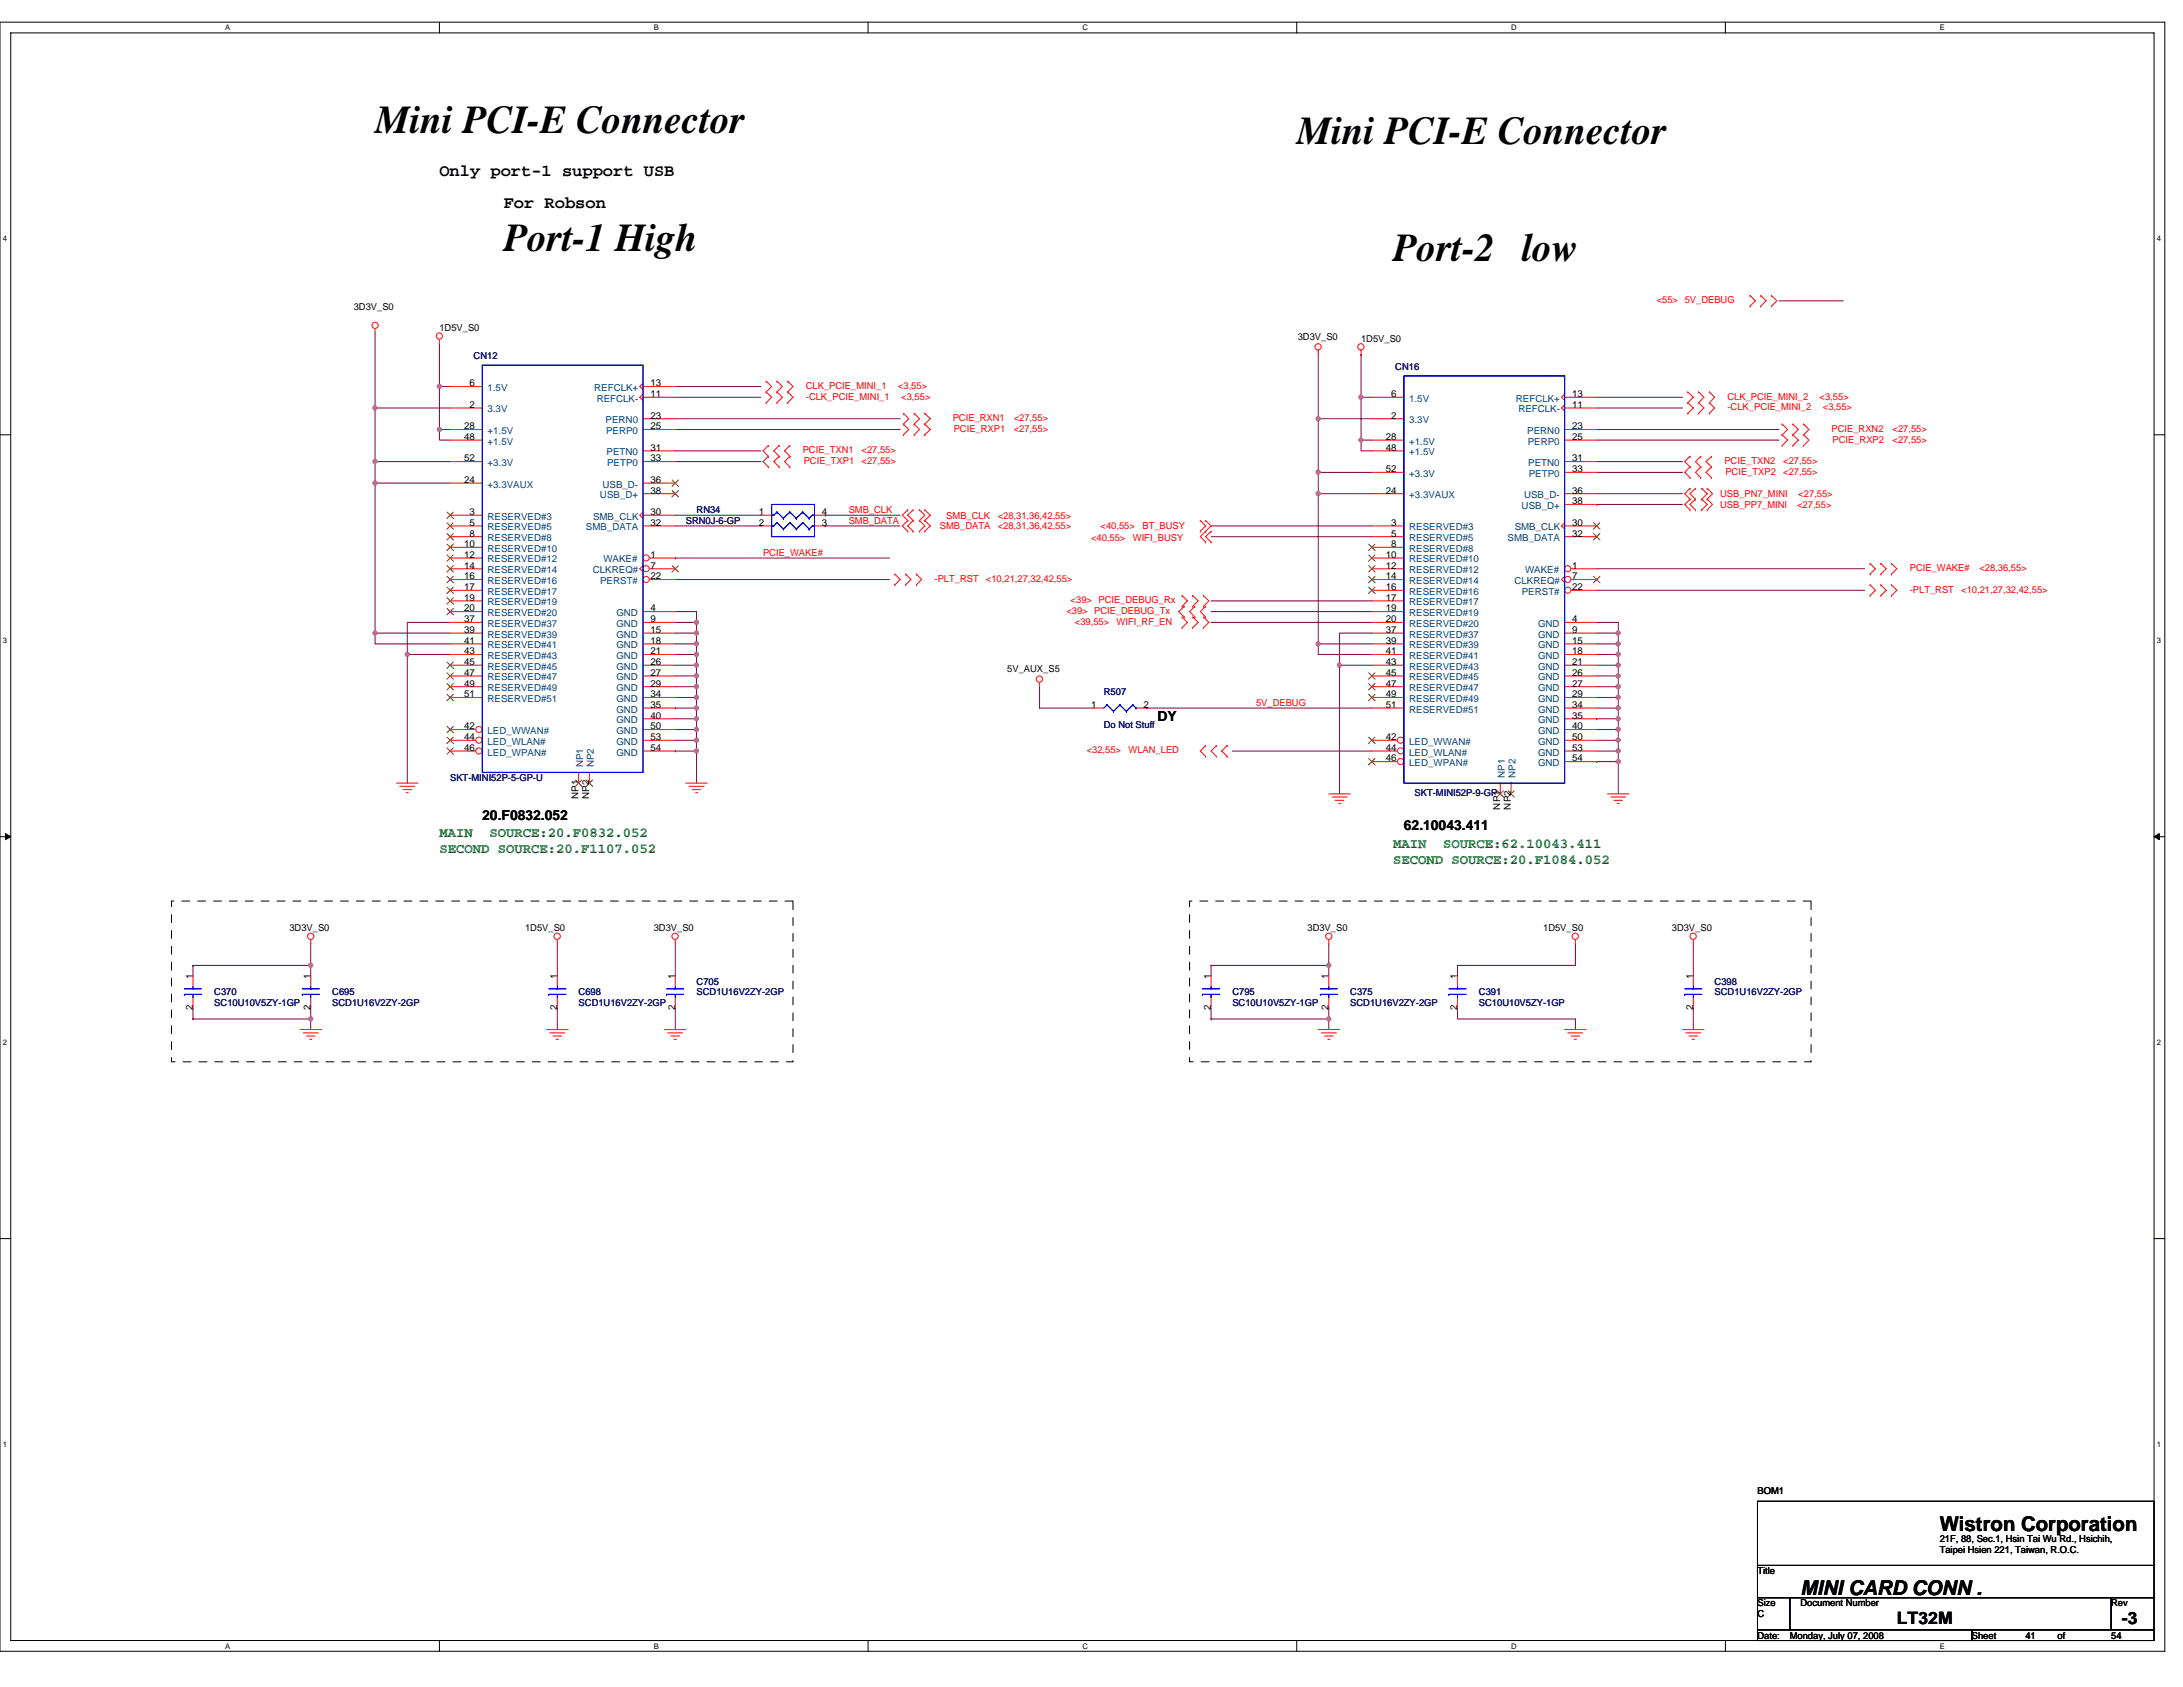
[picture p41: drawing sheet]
<svg xmlns="http://www.w3.org/2000/svg" width="279mm" height="216mm" viewBox="0 0 279 216" stroke-linecap="round" stroke-linejoin="round" font-family="sans-serif">
<defs><g id="words">
<g font-size="5.1">
<text x="48" y="17">Mini PCI-E Connector</text>
<text x="166" y="18.4">Mini PCI-E Connector</text>
<text x="64.5" y="32.1">Port-1 High</text>
<text x="178.3" y="33.4">Port-2 low</text>
</g>
<g font-size="2.6">
<text x="248.3" y="195.9">Wistron Corporation</text>
<text x="230.4" y="204.1">MINI CARD CONN .</text>
</g>
<g font-size="2.2">
<text x="56.2" y="22.5">Only port-1 support USB</text>
<text x="64.5" y="26.6">For Robson</text>
<text x="242.8" y="207.9">LT32M</text>
<text x="271.6" y="207.9">-3</text>
</g>
<g font-size="1.8">
<text x="148.1" y="92.3">DY</text>
<text x="61.7" y="104.9">20.F0832.052</text>
<text x="179.7" y="106.3">62.10043.411</text>
</g>
<g font-size="1.8" fill="#008000">
<text x="56.2" y="107.2">MAIN</text>
<text x="62.6" y="107.2">SOURCE:20.F0832.052</text>
<text x="56.2" y="109.2">SECOND SOURCE:20.F1107.052</text>
<text x="178.3" y="108.5">MAIN</text>
<text x="178.3" y="110.5">SECOND SOURCE:20.F1084.052</text>
<text x="184.7" y="108.5">SOURCE:62.10043.411</text>
</g>
<g font-size="1.2">
<text x="45.3" y="39.6">3D3V_S0</text>
<text x="56.2" y="42.4">1D5V_S0</text>
<text x="166.1" y="43.5">3D3V_S0</text>
<text x="174.2" y="43.7">1D5V_S0</text>
<text x="60.1" y="52.2">2</text>
<text x="60.1" y="49.4">6</text>
<text x="83.2" y="50.8">11</text>
<text x="83.2" y="49.4">13</text>
<text x="83.2" y="53.6">23</text>
<text x="178.1" y="53.6">2</text>
<text x="178.1" y="50.8">6</text>
<text x="201.2" y="52.2">11</text>
<text x="201.2" y="50.8">13</text>
<text x="59.4" y="54.9">28</text>
<text x="59.4" y="56.3">48</text>
<text x="59.4" y="59.1">52</text>
<text x="83.2" y="54.9">25</text>
<text x="83.2" y="57.7">31</text>
<text x="83.2" y="59.1">33</text>
<text x="177.4" y="56.3">28</text>
<text x="177.4" y="57.7">48</text>
<text x="201.2" y="56.3">25</text>
<text x="201.2" y="59.1">31</text>
<text x="201.2" y="54.9">23</text>
<text x="59.4" y="61.8">24</text>
<text x="60.1" y="65.9">3</text>
<text x="83.2" y="65.9">30</text>
<text x="83.2" y="61.8">36</text>
<text x="83.2" y="63.2">38</text>
<text x="97.1" y="65.9">1</text>
<text x="105.2" y="65.9">4</text>
<text x="177.4" y="63.2">24</text>
<text x="177.4" y="60.4">52</text>
<text x="201.2" y="63.2">36</text>
<text x="201.2" y="64.5">38</text>
<text x="201.2" y="60.4">33</text>
<text x="59.4" y="70">10</text>
<text x="59.4" y="71.4">12</text>
<text x="60.1" y="67.3">5</text>
<text x="60.1" y="68.7">8</text>
<text x="83.2" y="67.3">32</text>
<text x="83.2" y="71.4">1</text>
<text x="97.1" y="67.3">2</text>
<text x="105.2" y="67.3">3</text>
<text x="177.4" y="71.4">10</text>
<text x="178.1" y="67.3">3</text>
<text x="178.1" y="68.7">5</text>
<text x="178.1" y="70">8</text>
<text x="201.2" y="67.3">30</text>
<text x="201.2" y="68.7">32</text>
<text x="59.4" y="72.8">14</text>
<text x="59.4" y="74.1">16</text>
<text x="59.4" y="75.5">17</text>
<text x="59.4" y="76.9">19</text>
<text x="83.2" y="72.8">7</text>
<text x="83.2" y="74.1">22</text>
<text x="177.4" y="72.8">12</text>
<text x="177.4" y="74.1">14</text>
<text x="177.4" y="75.5">16</text>
<text x="177.4" y="76.9">17</text>
<text x="201.2" y="74.1">7</text>
<text x="201.2" y="75.5">22</text>
<text x="201.2" y="72.8">1</text>
<text x="59.4" y="78.3">20</text>
<text x="59.4" y="79.6">37</text>
<text x="59.4" y="81">39</text>
<text x="59.4" y="82.4">41</text>
<text x="59.4" y="83.7">43</text>
<text x="83.2" y="78.3">4</text>
<text x="83.2" y="79.6">9</text>
<text x="83.2" y="81">15</text>
<text x="83.2" y="82.4">18</text>
<text x="83.2" y="83.7">21</text>
<text x="177.4" y="78.3">19</text>
<text x="177.4" y="79.6">20</text>
<text x="177.4" y="81">37</text>
<text x="177.4" y="82.4">39</text>
<text x="177.4" y="83.7">41</text>
<text x="201.2" y="79.6">4</text>
<text x="201.2" y="81">9</text>
<text x="201.2" y="82.4">15</text>
<text x="201.2" y="83.7">18</text>
<text x="59.4" y="85.1">45</text>
<text x="59.4" y="86.5">47</text>
<text x="59.4" y="87.9">49</text>
<text x="59.4" y="89.2">51</text>
<text x="83.2" y="85.1">26</text>
<text x="83.2" y="86.5">27</text>
<text x="83.2" y="87.9">29</text>
<text x="83.2" y="89.2">34</text>
<text x="128.9" y="86">5V_AUX_S5</text>
<text x="177.4" y="85.1">43</text>
<text x="177.4" y="86.5">45</text>
<text x="177.4" y="87.9">47</text>
<text x="177.4" y="89.2">49</text>
<text x="201.2" y="85.1">21</text>
<text x="201.2" y="86.5">26</text>
<text x="201.2" y="87.9">27</text>
<text x="201.2" y="89.2">29</text>
<text x="59.4" y="93.3">42</text>
<text x="59.4" y="94.7">44</text>
<text x="83.2" y="90.6">35</text>
<text x="83.2" y="92">40</text>
<text x="83.2" y="93.3">50</text>
<text x="83.2" y="94.7">53</text>
<text x="139.7" y="90.6">1</text>
<text x="146.3" y="90.6">2</text>
<text x="177.4" y="90.6">51</text>
<text x="177.4" y="94.7">42</text>
<text x="201.2" y="90.6">34</text>
<text x="201.2" y="92">35</text>
<text x="201.2" y="93.3">40</text>
<text x="201.2" y="94.7">50</text>
<text x="59.4" y="96.1">46</text>
<text x="83.2" y="96.1">54</text>
<text x="177.4" y="96.1">44</text>
<text x="177.4" y="97.5">46</text>
<text x="201.2" y="96.1">53</text>
<text x="201.2" y="97.5">54</text>
<text x="74" y="102.2" transform="rotate(-90 74 102.2)">NP1</text>
<text x="75.4" y="102.2" transform="rotate(-90 75.4 102.2)">NP2</text>
<text x="192" y="103.6" transform="rotate(-90 192 103.6)">NP1</text>
<text x="193.4" y="103.6" transform="rotate(-90 193.4 103.6)">NP2</text>
<text x="37" y="119.2">3D3V_S0</text>
<text x="67.2" y="119.2">1D5V_S0</text>
<text x="83.7" y="119.2">3D3V_S0</text>
<text x="167.3" y="119.2">3D3V_S0</text>
<text x="197.5" y="119.2">1D5V_S0</text>
<text x="214" y="119.2">3D3V_S0</text>
<text x="24.7" y="125.3" transform="rotate(-90 24.7 125.3)">1</text>
<text x="39.8" y="125.3" transform="rotate(-90 39.8 125.3)">1</text>
<text x="71.3" y="125.3" transform="rotate(-90 71.3 125.3)">1</text>
<text x="86.4" y="125.3" transform="rotate(-90 86.4 125.3)">1</text>
<text x="155" y="125.3" transform="rotate(-90 155 125.3)">1</text>
<text x="170.1" y="125.3" transform="rotate(-90 170.1 125.3)">1</text>
<text x="186.5" y="125.3" transform="rotate(-90 186.5 125.3)">1</text>
<text x="216.7" y="125.3" transform="rotate(-90 216.7 125.3)">1</text>
<text x="24.7" y="129.3" transform="rotate(-90 24.7 129.3)">2</text>
<text x="39.8" y="129.3" transform="rotate(-90 39.8 129.3)">2</text>
<text x="71.3" y="129.3" transform="rotate(-90 71.3 129.3)">2</text>
<text x="86.4" y="129.3" transform="rotate(-90 86.4 129.3)">2</text>
<text x="155" y="129.3" transform="rotate(-90 155 129.3)">2</text>
<text x="170.1" y="129.3" transform="rotate(-90 170.1 129.3)">2</text>
<text x="186.5" y="129.3" transform="rotate(-90 186.5 129.3)">2</text>
<text x="216.7" y="129.3" transform="rotate(-90 216.7 129.3)">2</text>
<text x="224.9" y="191.2">BOM1</text>
<text x="248.3" y="197.4">21F, 88, Sec.1, Hsin Tai Wu Rd., Hsichih,</text>
<text x="224.9" y="201.5">Title</text>
<text x="248.3" y="198.8">Taipei Hsien 221, Taiwan, R.O.C.</text>
<text x="224.9" y="205.6">Size</text>
<text x="224.9" y="209.7">Date:</text>
<text x="224.9" y="207">C</text>
<text x="229.1" y="209.7">Monday, July 07, 2008</text>
<text x="230.4" y="205.6">Document Number</text>
<text x="252.4" y="209.7">Sheet</text>
<text x="259.2" y="209.7">41</text>
<text x="263.4" y="209.7">of</text>
<text x="270.2" y="205.6">Rev</text>
<text x="270.2" y="209.7">54</text>
</g>
<g font-size="1.2" fill="#f00">
<text x="212" y="38.8">&lt;55&gt; 5V_DEBUG</text>
<text x="103.1" y="49.8">CLK_PCIE_MINI_1</text>
<text x="103.1" y="51.1">-CLK_PCIE_MINI_1</text>
<text x="114.9" y="49.8">&lt;3,55&gt;</text>
<text x="115.4" y="51.1">&lt;3,55&gt;</text>
<text x="121.9" y="53.9">PCIE_RXN1</text>
<text x="129.8" y="53.9">&lt;27,55&gt;</text>
<text x="221.1" y="51.1">CLK_PCIE_MINI_2</text>
<text x="221.1" y="52.5">-CLK_PCIE_MINI_2</text>
<text x="232.9" y="51.1">&lt;3,55&gt;</text>
<text x="233.3" y="52.5">&lt;3,55&gt;</text>
<text x="102.7" y="58">PCIE_TXN1</text>
<text x="102.9" y="59.4">PCIE_TXP1</text>
<text x="110.3" y="58">&lt;27,55&gt;</text>
<text x="110.3" y="59.4">&lt;27,55&gt;</text>
<text x="122.1" y="55.3">PCIE_RXP1</text>
<text x="129.8" y="55.3">&lt;27,55&gt;</text>
<text x="220.7" y="59.4">PCIE_TXN2</text>
<text x="228.2" y="59.4">&lt;27,55&gt;</text>
<text x="234.4" y="55.3">PCIE_RXN2</text>
<text x="234.5" y="56.6">PCIE_RXP2</text>
<text x="242.2" y="55.3">&lt;27,55&gt;</text>
<text x="242.2" y="56.6">&lt;27,55&gt;</text>
<text x="108.6" y="65.7">SMB_CLK</text>
<text x="220.2" y="63.6">USB_PN7_MINI</text>
<text x="220.2" y="65">USB_PP7_MINI</text>
<text x="220.8" y="60.7">PCIE_TXP2</text>
<text x="228.2" y="60.7">&lt;27,55&gt;</text>
<text x="230" y="65">&lt;27,55&gt;</text>
<text x="230.2" y="63.6">&lt;27,55&gt;</text>
<text x="97.7" y="71.1">PCIE_WAKE#</text>
<text x="108.6" y="67">SMB_DATA</text>
<text x="120.3" y="67.7">SMB_DATA</text>
<text x="121.1" y="66.4">SMB_CLK</text>
<text x="127.7" y="66.4">&lt;28,31,36,42,55&gt;</text>
<text x="127.7" y="67.7">&lt;28,31,36,42,55&gt;</text>
<text x="139.6" y="69.3">&lt;40,55&gt;</text>
<text x="140.9" y="67.7">&lt;40,55&gt;</text>
<text x="145" y="69.3">WIFI_BUSY</text>
<text x="146.2" y="67.7">BT_BUSY</text>
<text x="119.6" y="74.5">-PLT_RST</text>
<text x="126.2" y="74.5">&lt;10,21,27,32,42,55&gt;</text>
<text x="137" y="77.2">&lt;39&gt; PCIE_DEBUG_Rx</text>
<text x="244.4" y="75.8">-PLT_RST</text>
<text x="244.4" y="73.1">PCIE_WAKE#</text>
<text x="251" y="75.8">&lt;10,21,27,32,42,55&gt;</text>
<text x="253.3" y="73.1">&lt;28,36,55&gt;</text>
<text x="136.5" y="78.6">&lt;39&gt; PCIE_DEBUG_Tx</text>
<text x="137.6" y="79.9">&lt;39,55&gt;</text>
<text x="142.9" y="79.9">WIFI_RF_EN</text>
<text x="160.8" y="90.3">5V_DEBUG</text>
<text x="139.1" y="96.4">&lt;32,55&gt;</text>
<text x="144.4" y="96.4">WLAN_LED</text>
</g>
<g font-size="1.2" fill="#000080">
<text x="60.6" y="45.9">CN12</text>
<text x="178.6" y="47.3">CN16</text>
<text x="89.2" y="65.7">RN34</text>
<text x="87.8" y="67.1">SRN0J-6-GP</text>
<text x="141.3" y="89">R507</text>
<text x="141.3" y="93.1">Do Not Stuff</text>
<text x="57.6" y="100">SKT-MINI52P-5-GP-U</text>
<text x="181.1" y="101.9">SKT-MINI52P-9-GP</text>
<text x="27.4" y="127.4">C370</text>
<text x="27.4" y="128.8">SC10U10V5ZY-1GP</text>
<text x="42.5" y="127.4">C695</text>
<text x="42.5" y="128.8">SCD1U16V2ZY-2GP</text>
<text x="74.1" y="127.4">C698</text>
<text x="74.1" y="128.8">SCD1U16V2ZY-2GP</text>
<text x="89.2" y="126">C705</text>
<text x="89.2" y="127.4">SCD1U16V2ZY-2GP</text>
<text x="157.7" y="127.4">C795</text>
<text x="157.7" y="128.8">SC10U10V5ZY-1GP</text>
<text x="172.8" y="127.4">C375</text>
<text x="172.8" y="128.8">SCD1U16V2ZY-2GP</text>
<text x="189.3" y="127.4">C391</text>
<text x="189.3" y="128.8">SC10U10V5ZY-1GP</text>
<text x="219.5" y="126">C398</text>
<text x="219.5" y="127.4">SCD1U16V2ZY-2GP</text>
</g>
<g font-size="1.2" fill="#004080">
<text x="62.4" y="52.8">3.3V</text>
<text x="62.4" y="50">1.5V</text>
<text x="76.1" y="50">REFCLK+</text>
<text x="76.4" y="51.4">REFCLK-</text>
<text x="180.4" y="51.4">1.5V</text>
<text x="194" y="51.4">REFCLK+</text>
<text x="194.3" y="52.8">REFCLK-</text>
<text x="62.4" y="55.5">+1.5V</text>
<text x="62.4" y="56.9">+1.5V</text>
<text x="62.4" y="59.6">+3.3V</text>
<text x="77.5" y="54.2">PERN0</text>
<text x="77.6" y="55.5">PERP0</text>
<text x="77.6" y="58.3">PETN0</text>
<text x="77.7" y="59.6">PETP0</text>
<text x="180.4" y="54.2">3.3V</text>
<text x="180.4" y="56.9">+1.5V</text>
<text x="180.4" y="58.3">+1.5V</text>
<text x="195.5" y="55.5">PERN0</text>
<text x="195.5" y="56.9">PERP0</text>
<text x="195.6" y="59.6">PETN0</text>
<text x="62.4" y="62.4">+3.3VAUX</text>
<text x="76.8" y="63.8">USB_D+</text>
<text x="77.1" y="62.4">USB_D-</text>
<text x="180.4" y="63.8">+3.3VAUX</text>
<text x="180.4" y="61">+3.3V</text>
<text x="194.8" y="65.1">USB_D+</text>
<text x="195.1" y="63.8">USB_D-</text>
<text x="195.7" y="61">PETP0</text>
<text x="62.4" y="66.5">RESERVED#3</text>
<text x="62.4" y="67.9">RESERVED#5</text>
<text x="62.4" y="69.3">RESERVED#8</text>
<text x="62.4" y="70.6">RESERVED#10</text>
<text x="62.4" y="72">RESERVED#12</text>
<text x="75" y="67.9">SMB_DATA</text>
<text x="75.9" y="66.5">SMB_CLK</text>
<text x="77.2" y="72">WAKE#</text>
<text x="180.4" y="67.9">RESERVED#3</text>
<text x="180.4" y="69.3">RESERVED#5</text>
<text x="180.4" y="70.6">RESERVED#8</text>
<text x="180.4" y="72">RESERVED#10</text>
<text x="193" y="69.3">SMB_DATA</text>
<text x="193.9" y="67.9">SMB_CLK</text>
<text x="62.4" y="73.4">RESERVED#14</text>
<text x="62.4" y="74.7">RESERVED#16</text>
<text x="62.4" y="76.1">RESERVED#17</text>
<text x="62.4" y="77.5">RESERVED#19</text>
<text x="75.9" y="73.4">CLKREQ#</text>
<text x="76.8" y="74.7">PERST#</text>
<text x="180.4" y="73.4">RESERVED#12</text>
<text x="180.4" y="74.7">RESERVED#14</text>
<text x="180.4" y="76.1">RESERVED#16</text>
<text x="180.4" y="77.5">RESERVED#17</text>
<text x="193.8" y="74.7">CLKREQ#</text>
<text x="194.8" y="76.1">PERST#</text>
<text x="195.2" y="73.4">WAKE#</text>
<text x="62.4" y="78.8">RESERVED#20</text>
<text x="62.4" y="80.2">RESERVED#37</text>
<text x="62.4" y="81.6">RESERVED#39</text>
<text x="62.4" y="83">RESERVED#41</text>
<text x="78.9" y="78.8">GND</text>
<text x="78.9" y="80.2">GND</text>
<text x="78.9" y="81.6">GND</text>
<text x="78.9" y="83">GND</text>
<text x="180.4" y="78.8">RESERVED#19</text>
<text x="180.4" y="80.2">RESERVED#20</text>
<text x="180.4" y="81.6">RESERVED#37</text>
<text x="180.4" y="83">RESERVED#39</text>
<text x="196.8" y="80.2">GND</text>
<text x="196.8" y="81.6">GND</text>
<text x="196.8" y="83">GND</text>
<text x="62.4" y="84.3">RESERVED#43</text>
<text x="62.4" y="85.7">RESERVED#45</text>
<text x="62.4" y="87.1">RESERVED#47</text>
<text x="62.4" y="88.5">RESERVED#49</text>
<text x="62.4" y="89.8">RESERVED#51</text>
<text x="78.9" y="84.3">GND</text>
<text x="78.9" y="85.7">GND</text>
<text x="78.9" y="87.1">GND</text>
<text x="78.9" y="88.5">GND</text>
<text x="78.9" y="89.8">GND</text>
<text x="180.4" y="84.3">RESERVED#41</text>
<text x="180.4" y="85.7">RESERVED#43</text>
<text x="180.4" y="87.1">RESERVED#45</text>
<text x="180.4" y="88.5">RESERVED#47</text>
<text x="180.4" y="89.8">RESERVED#49</text>
<text x="196.8" y="84.3">GND</text>
<text x="196.8" y="85.7">GND</text>
<text x="196.8" y="87.1">GND</text>
<text x="196.8" y="88.5">GND</text>
<text x="196.8" y="89.8">GND</text>
<text x="62.4" y="93.9">LED_WWAN#</text>
<text x="62.4" y="95.3">LED_WLAN#</text>
<text x="78.9" y="91.2">GND</text>
<text x="78.9" y="92.6">GND</text>
<text x="78.9" y="93.9">GND</text>
<text x="78.9" y="95.3">GND</text>
<text x="180.4" y="91.2">RESERVED#51</text>
<text x="180.4" y="95.3">LED_WWAN#</text>
<text x="196.8" y="91.2">GND</text>
<text x="196.8" y="92.6">GND</text>
<text x="196.8" y="93.9">GND</text>
<text x="196.8" y="95.3">GND</text>
<text x="62.4" y="96.7">LED_WPAN#</text>
<text x="74.6" y="98.2" transform="rotate(-90 74.6 98.2)">NP1</text>
<text x="76" y="98.2" transform="rotate(-90 76 98.2)">NP2</text>
<text x="78.9" y="96.7">GND</text>
<text x="180.4" y="96.7">LED_WLAN#</text>
<text x="180.4" y="98">LED_WPAN#</text>
<text x="192.6" y="99.5" transform="rotate(-90 192.6 99.5)">NP1</text>
<text x="194" y="99.5" transform="rotate(-90 194 99.5)">NP2</text>
<text x="196.8" y="96.7">GND</text>
<text x="196.8" y="98">GND</text>
</g>
<g font-size="1">
<text x="28.8" y="3.9">A</text>
<text x="83.7" y="3.9">B</text>
<text x="138.5" y="3.9">C</text>
<text x="193.4" y="3.9">D</text>
<text x="248.3" y="3.9">E</text>
<text x=".4" y="30.8">4</text>
<text x="276.1" y="30.8">4</text>
<text x=".4" y="82.3">3</text>
<text x="276.1" y="82.3">3</text>
<text x=".4" y="133.7">2</text>
<text x="276.1" y="133.7">2</text>
<text x=".4" y="185.1">1</text>
<text x="276.1" y="185.1">1</text>
<text x="28.8" y="211">A</text>
<text x="83.7" y="211">B</text>
<text x="138.5" y="211">C</text>
<text x="193.4" y="211">D</text>
<text x="248.3" y="211">E</text>
</g>
</g></defs>
<path d="M0 2.8h277.1v208.5h-277.1zM1.4 4.2h274.3v205.8h-274.3z" fill="none" stroke="#000" stroke-width=".13"/>
<g fill="#fff">
<path d="M28.8 3h.7v1.1h-.7z"/>
<path d="M28.8 210.1h.7v1.1h-.7z"/>
</g>
<path d="M56.2 2.8v1.4M56.2 210v1.3" fill="none" stroke="#000" stroke-width=".13"/>
<g fill="#fff">
<path d="M83.7 3h.6v1.1h-.6z"/>
<path d="M83.7 210.1h.6v1.1h-.6z"/>
</g>
<path d="M111.1 2.8v1.4M111.1 210v1.3" fill="none" stroke="#000" stroke-width=".13"/>
<g fill="#fff">
<path d="M138.5 3h.7v1.1h-.7z"/>
<path d="M138.5 210.1h.7v1.1h-.7z"/>
</g>
<path d="M166 2.8v1.4M166 210v1.3" fill="none" stroke="#000" stroke-width=".13"/>
<g fill="#fff">
<path d="M193.4 3h.7v1.1h-.7z"/>
<path d="M193.4 210.1h.7v1.1h-.7z"/>
</g>
<path d="M220.8 2.8v1.4M220.8 210v1.3" fill="none" stroke="#000" stroke-width=".13"/>
<g fill="#fff">
<path d="M248.3 3h.6v1.1h-.6z"/>
<path d="M248.3 210.1h.6v1.1h-.6z"/>
<path d="M.4 29.9h.5v1.1h-.5z"/>
<path d="M276.1 29.9h.5v1.1h-.5z"/>
<path d="M.4 81.4h.5v1.1h-.5z"/>
<path d="M276.1 81.4h.5v1.1h-.5z"/>
</g>
<path d="M0 55.6h1.4M275.7 55.6h1.4" fill="none" stroke="#000" stroke-width=".13"/>
<g fill="#fff">
<path d="M.4 132.8h.5v1.1h-.5z"/>
<path d="M276.1 132.8h.5v1.1h-.5z"/>
</g>
<path d="M0 107.1h1.4M275.7 107.1h1.4" fill="none" stroke="#000" stroke-width=".13"/>
<path d="M.7 106.7l.7 .4-.7 .4zM275.7 107.1l.7-.4v.8z" fill="#000" stroke="#000" stroke-width=".13"/>
<g fill="#fff">
<path d="M.4 184.2h.5v1.1h-.5z"/>
<path d="M276.1 184.2h.5v1.1h-.5z"/>
</g>
<path d="M0 158.5h1.4M275.7 158.5h1.4M224.9 192.1h50.8v8.2h-50.8zM224.9 200.3h50.8v4.2h-50.8zM224.9 204.5h4.2v4.1h-4.2zM224.9 208.6h27.5v1.4h-27.5zM229.1 204.5h41.1v4.1h-41.1zM252.4 208.6h23.3v1.4h-23.3zM270.2 204.5h5.5v4.1h-5.5z" fill="none" stroke="#000" stroke-width=".13"/>
<g fill="none" stroke="#800040" stroke-width=".13">
<path d="M227.7 38.5h8.2M48 52.2h.1M48 52.2v6.9h9.6M48 42.6v9.6M48 59.1v21.9h9.6M48 52.2h9.6M56.2 49.5h1.4M56.2 44h.1M56.2 49.5v5.5h1.4M56.2 55v1.3h1.4M56.2 55h.1M56.2 44v5.5"/>
<path d="M86.4 49.5h11M86.4 50.8h11M86.4 57.7h11M86.4 59.1h11M86.4 53.6h28.8M86.4 55h28.8M168.7 53.6h6.9M168.7 45.4v8.2M168.7 53.6h.1M168.7 53.6v9.6M174.2 50.8h1.4M174.2 45.4h.1"/>
<path d="M174.2 50.8v5.5M174.2 56.3h1.4M174.2 56.3h.1M174.2 56.3v1.4h1.4M174.2 45.4v5.4M204.4 55h23.3M204.4 50.8h10.9M204.4 52.2h10.9M204.4 59.1h10.9M204.4 56.3h23.3M48 61.8h.1M48 61.8h9.6"/>
<path d="M57.6 79.7h-5.5v4.1M86.4 71.4h.1M86.4 78.3h2.8v1.4M86.4 74.2h27.5M86.4 79.7h2.8M86.4 65.9h11M86.4 67.3h11M86.4 71.4h27.5M89.2 79.7h.1M89.2 79.7v10.9M105.6 67.3h.1M105.6 65.9h.1"/>
<path d="M105.6 67.3h9.6M105.6 65.9h9.6M155 79.7h20.6M155 76.9h20.6M155 78.3h20.6M155 68.7h20.6M155 67.3h20.6M168.7 60.5h6.9M168.7 63.2h.1M168.7 60.5h.1M168.7 63.2v19.2M168.7 63.2h6.9"/>
<path d="M204.4 72.8h34.3M204.4 79.7h2.7v1.3M204.4 75.5h34.3M204.4 60.5h10.9M204.4 63.2h10.9M204.4 64.6h.1M204.4 64.6h10.9M48 81v1.4h9.6M48 81h.1M52.1 83.8h.1M57.6 83.8h-5.5v16.4M86.4 89.3h2.8"/>
<path d="M86.4 90.6h2.8v1.4M86.4 90.6h.1M86.4 83.8h2.8M86.4 96.1h.1M86.4 92h2.8M86.4 85.1h2.8M86.4 94.7h2.8M86.4 86.5h2.8M86.4 93.4h2.8M86.4 81h2.8M86.4 87.9h2.8M86.4 82.4h2.8"/>
<path d="M86.4 96.1h2.8M89.2 94.7h.1M89.2 89.3h.1M89.2 83.8h.1M89.2 96.1v4.1M89.2 92h.1M89.2 85.1h.1M89.2 86.5h.1M89.2 81h.1M89.2 87.9h.1M89.2 93.4h.1M89.2 82.4h.1"/>
<path d="M89.2 92v4.1M133.1 87.9v2.7h6.8M146.8 90.6h.1M146.8 90.6h28.8M157.7 96.1h17.9M168.7 82.4h.1M168.7 82.4v1.4h6.9M168.7 82.4h6.9M171.4 85.1h.1M171.4 85.1v16.5M171.4 85.1h4.2M175.6 81h-4.2v4.1"/>
<path d="M204.4 90.6h2.7M204.4 97.5h2.7v4.1M204.4 97.5h.1M204.4 85.1h2.7M204.4 92h.1M204.4 86.5h2.7M204.4 93.4h2.7M204.4 81h2.7M204.4 96.1h2.7M204.4 87.9h2.7M204.4 94.7h2.7M204.4 82.4h2.7"/>
<path d="M204.4 89.3h2.7M204.4 83.8h2.7M204.4 92h2.7M207.1 90.6h.1M207.1 96.1h.1M207.1 85.1h.1M207.1 92v1.4M207.1 93.4h.1M207.1 81h.1M207.1 86.5h.1M207.1 87.9h.1M207.1 82.4h.1"/>
<path d="M207.1 94.7h.1M207.1 89.3h.1M207.1 83.8h.1M207.1 81v11M207.1 93.4v4.1M24.7 123.5v1.4M24.7 123.5h.1M24.7 129v1.4M24.7 130.4h.1M24.7 123.5h15.1M24.7 130.4h15.1M39.8 123.5v1.4"/>
<path d="M39.8 130.4v1.4M39.8 120.8v2.7M39.8 129v1.4M71.3 120.8v4.1M71.3 129v2.8M86.4 120.8v4.1M86.4 129v2.8M155 129v1.4M155 123.5h.1M155 123.5v1.4M155 130.4h.1M155 123.5h15.1"/>
<path d="M155 130.4h15.1M170.1 130.4v1.4M170.1 123.5v1.4M170.1 129v1.4M170.1 120.8v2.7M186.5 129v1.4h15.1v1.4M201.6 120.8v2.7h-15.1v1.4M216.7 129v2.8M216.7 120.8v4.1"/>
</g>
<g fill="#f0f" stroke="#f0f" stroke-width=".13">
<circle cx="39.8" cy="123.5" r=".27"/>
<circle cx="39.8" cy="130.4" r=".27"/>
<circle cx="89.1" cy="94.7" r=".27"/>
<circle cx="89.1" cy="89.2" r=".27"/>
<circle cx="89.1" cy="90.6" r=".27"/>
<circle cx="89.1" cy="83.7" r=".27"/>
<circle cx="89.1" cy="96.1" r=".27"/>
<circle cx="89.1" cy="92" r=".27"/>
<circle cx="56.2" cy="49.5" r=".27"/>
<circle cx="89.1" cy="85.1" r=".27"/>
<circle cx="89.1" cy="79.6" r=".27"/>
<circle cx="48" cy="52.2" r=".27"/>
<circle cx="89.1" cy="86.5" r=".27"/>
<circle cx="48" cy="59.1" r=".27"/>
<circle cx="89.1" cy="81" r=".27"/>
<circle cx="89.1" cy="87.9" r=".27"/>
<circle cx="56.2" cy="55" r=".27"/>
<circle cx="89.1" cy="93.4" r=".27"/>
<circle cx="48" cy="61.8" r=".27"/>
<circle cx="89.1" cy="82.4" r=".27"/>
<circle cx="207.1" cy="90.6" r=".27"/>
<circle cx="207.1" cy="96.1" r=".27"/>
<circle cx="207.1" cy="97.5" r=".27"/>
<circle cx="207.1" cy="85.1" r=".27"/>
<circle cx="207.1" cy="92" r=".27"/>
<circle cx="174.2" cy="50.8" r=".27"/>
<circle cx="207.1" cy="93.4" r=".27"/>
<circle cx="207.1" cy="81" r=".27"/>
<circle cx="207.1" cy="86.5" r=".27"/>
<circle cx="207.1" cy="87.9" r=".27"/>
<circle cx="207.1" cy="82.4" r=".27"/>
<circle cx="207.1" cy="94.7" r=".27"/>
<circle cx="174.2" cy="56.3" r=".27"/>
<circle cx="207.1" cy="89.2" r=".27"/>
<circle cx="207.1" cy="83.7" r=".27"/>
<circle cx="168.7" cy="63.2" r=".27"/>
<circle cx="170.1" cy="123.5" r=".27"/>
<circle cx="170.1" cy="130.4" r=".27"/>
<circle cx="168.7" cy="60.4" r=".27"/>
<circle cx="168.7" cy="82.4" r=".27"/>
<circle cx="171.4" cy="85.1" r=".27"/>
<circle cx="48" cy="81" r=".27"/>
<circle cx="52.1" cy="83.7" r=".27"/>
<circle cx="168.7" cy="53.6" r=".27"/>
</g>
<g fill="none" stroke="#f00" stroke-width=".13">
<path d="M224 39.2h.1M224 37.8h.1M224 37.8l.7 .7-.7 .7M225.4 37.8h.1M225.4 39.2h.1M225.4 37.8l.6 .7-.6 .7M226.7 39.2h.1M226.7 37.8h.1M226.7 37.8l.7 .7-.7 .7M48 42.1v.5M56.2 43.4v.6M98.1 50.2h.1"/>
<path d="M98.1 48.8h.1M98.1 51.5h.1M98.1 50.2l.7 .6-.7 .7M98.1 48.8l.7 .7-.7 .7M98.3 59.8h.1M98.3 58.4h.1M98.3 57h.1M98.3 58.4l-.6 .7 .6 .7M98.3 57l-.6 .7 .6 .7M99.4 48.8h.1M99.4 50.2h.1M99.4 51.5h.1"/>
<path d="M99.4 48.8l.7 .7-.7 .7M99.4 50.2l.7 .6-.7 .7M99.7 58.4h.1M99.7 59.8h.1M99.7 57h.1M99.7 58.4l-.7 .7 .7 .7M99.7 57l-.7 .7 .7 .7M100.8 50.2h.1M100.8 48.8h.1M100.8 51.5h.1M100.8 48.8l.7 .7-.7 .7M100.8 50.2l.7 .6-.7 .7"/>
<path d="M101.1 59.8h.1M101.1 58.4h.1M101.1 57h.1M101.1 57l-.7 .7 .7 .7M101.1 58.4l-.7 .7 .7 .7M115.6 55.6h.1M115.6 54.3h.1M115.6 52.9h.1M115.6 54.3l.7 .7-.7 .6M115.6 52.9l.7 .7-.7 .7M117 54.3h.1M117 55.6h.1"/>
<path d="M117 52.9h.1M117 54.3l.7 .7-.7 .6M117 52.9l.7 .7-.7 .7M118.4 55.6h.1M118.4 54.3h.1M118.4 52.9h.1M118.4 54.3l.7 .7-.7 .6M118.4 52.9l.7 .7-.7 .7M168.7 44.8v.6M174.2 44.8v.6M175.6 53.6h4.1M175.6 50.8h4.1"/>
<path d="M175.6 56.3h4.1M175.6 57.7h4.1M200.3 50.8h4.1M200.3 56.3h4.1M200.3 50.4l-.4 .4 .4 .4M200.3 51.8l-.4 .4 .4 .4M200.3 52.2h4.1M200.3 55h4.1M200.3 59.1h4.1M216 51.5h.1M216 50.2h.1M216 52.9h.1"/>
<path d="M216 50.2l.7 .6-.7 .7M216 51.5l.7 .7-.7 .7M216.3 59.8h.1M216.3 58.4h.1M216.3 58.4l-.7 .7 .7 .7M216.3 59.8l-.7 .7 .7 .6M217.4 50.2h.1M217.4 51.5h.1M217.4 52.9h.1M217.4 50.2l.7 .6-.7 .7M217.4 51.5l.7 .7-.7 .7M217.7 58.4h.1"/>
<path d="M217.7 59.8h.1M217.7 58.4l-.7 .7 .7 .7M217.7 59.8l-.7 .7 .7 .6M218.8 51.5h.1M218.8 50.2h.1M218.8 52.9h.1M218.8 51.5l.7 .7-.7 .7M218.8 50.2l.7 .6-.7 .7M219.1 59.8h.1M219.1 58.4h.1M219.1 58.4l-.7 .7 .7 .7M219.1 59.8l-.7 .7 .7 .6"/>
<path d="M228.1 55.6h.1M228.1 54.3h.1M228.1 57h.1M228.1 54.3l.7 .7-.7 .6M228.1 55.6l.7 .7-.7 .7M229.5 54.3h.1M229.5 55.6h.1M229.5 57h.1M229.5 54.3l.7 .7-.7 .6M229.5 55.6l.7 .7-.7 .7M230.8 55.6h.1M230.8 54.3h.1"/>
<path d="M230.8 57h.1M230.8 55.6l.7 .7-.7 .7M230.8 54.3l.7 .7-.7 .6M114.5 74.8h.1M114.5 73.5h.1M114.5 73.5l.7 .7-.7 .6M115.9 73.5h.1M115.9 74.8h.1M115.9 73.5l.7 .7-.7 .6M116.2 66.6h.1M116.2 65.3h.1M116.2 68h.1"/>
<path d="M116.2 65.3l-.7 .6 .7 .7M116.2 66.6l-.7 .7 .7 .7M116.9 65.3h.1M116.9 66.6h.1M116.9 68h.1M116.9 65.3l-.7 .6 .7 .7M116.9 66.6l-.7 .7 .7 .7M117.3 74.8h.1M117.3 73.5h.1M117.3 73.5l.7 .7-.7 .6M117.7 66.6h.1M117.7 65.3h.1"/>
<path d="M117.7 68h.1M117.7 65.3l.7 .6-.7 .7M117.7 66.6l.7 .7-.7 .7M118.4 66.6h.1M118.4 65.3h.1M118.4 68h.1M118.4 65.3l.7 .6-.7 .7M118.4 66.6l.7 .7-.7 .7M151.3 79h.1M151.3 77.6h.1M151.3 76.2h.1M151.3 79l.7 .7-.7 .6"/>
<path d="M151.3 76.2l.7 .7-.7 .7M151.6 77.6h.1M151.6 79h.1M151.6 77.6l-.7 .7 .7 .7M152.7 79h.1M152.7 76.2h.1M152.7 77.6h.1M152.7 79l.7 .7-.7 .6M152.7 76.2l.7 .7-.7 .7M152.9 79h.1M152.9 77.6h.1M152.9 77.6l-.6 .7 .6 .7"/>
<path d="M153.6 68h.1M153.6 66.6h.1M153.6 66.6l.7 .7-.7 .7M154 79h.1M154 77.6h.1M154 76.2h.1M154 76.2l.7 .7-.7 .7M154 79l.7 .7-.7 .6M154.3 77.6h.1M154.3 79h.1M154.3 68h.1M154.3 69.4h.1"/>
<path d="M154.3 66.6h.1M154.3 77.6l-.7 .7 .7 .7M154.3 68l-.7 .7 .7 .7M154.3 66.6l.7 .7-.7 .7M155 68h.1M155 69.4h.1M155 68l-.7 .7 .7 .7M175.6 63.2h4.1M175.6 60.5h4.1M175.6 79.7h4.1M175.6 67.3h4.1M175.6 68.7h4.1"/>
<path d="M175.6 70h4.1M175.6 71.4h4.1M175.6 72.8h4.1M175.6 74.2h4.1M175.6 75.5h4.1M175.6 76.9h4.1M175.6 78.3h4.1M200.3 63.2h4.1M200.3 60.5h4.1M200.3 79.7h4.1M200.3 64.6h4.1M216.3 61.1h.1"/>
<path d="M216.3 63.9h.1M216.3 62.5h.1M216.3 65.3h.1M216.3 62.5l-.7 .7 .7 .7M216.3 63.9l-.7 .7 .7 .7M217 63.9h.1M217 62.5h.1M217 65.3h.1M217 62.5l-.7 .7 .7 .7M217 63.9l-.7 .7 .7 .7M217.7 61.1h.1M217.8 62.5h.1"/>
<path d="M217.8 63.9h.1M217.8 65.3h.1M217.8 62.5l.7 .7-.7 .7M217.8 63.9l.7 .7-.7 .7M218.5 63.9h.1M218.5 62.5h.1M218.5 65.3h.1M218.5 62.5l.7 .7-.7 .7M218.5 63.9l.7 .7-.7 .7M219.1 61.1h.1M239.4 76.2h.1M239.4 74.8h.1"/>
<path d="M239.4 73.5h.1M239.4 72.1h.1M239.4 74.8l.6 .7-.6 .7M239.4 72.1l.6 .7-.6 .7M240.7 74.8h.1M240.7 76.2h.1M240.7 72.1h.1M240.7 73.5h.1M240.7 74.8l.7 .7-.7 .7M240.7 72.1l.7 .7-.7 .7M242.1 76.2h.1M242.1 74.8h.1"/>
<path d="M242.1 73.5h.1M242.1 72.1h.1M242.1 74.8l.7 .7-.7 .7M242.1 72.1l.7 .7-.7 .7M133.1 87.3v.6M151.3 80.3h.1M152.7 80.3h.1M154 80.3h.1M154.3 96.8h.1M154.3 95.4h.1M154.3 95.4l-.7 .7 .7 .7M155.7 95.4h.1"/>
<path d="M155.7 96.8h.1M155.7 95.4l-.7 .7 .7 .7M157.1 96.8h.1M157.1 95.4h.1M157.1 95.4l-.7 .7 .7 .7M175.6 81h4.1M175.6 82.4h4.1M175.6 83.8h4.1M175.6 85.1h4.1M175.6 86.5h4.1M175.6 87.9h4.1M175.6 89.3h4.1"/>
<path d="M175.6 90.6h4.1M200.3 81h4.1M200.3 82.4h4.1M200.3 83.8h4.1M200.3 85.1h4.1M200.3 86.5h4.1M200.3 87.9h4.1M200.3 89.3h4.1M200.3 90.6h4.1M200.3 92h4.1M200.3 93.4h4.1M200.3 94.7h4.1"/>
<path d="M200.3 96.1h4.1M200.3 97.5h4.1M50.8 100.2h2.7M51.2 100.6h1.9M51.6 101h1.1M52 101.5h.3M87.8 100.2h2.7M88.2 100.6h1.9M88.6 101h1.1M89 101.5h.3M170.1 101.6h2.7M170.5 102h1.9"/>
<path d="M170.9 102.4h1.1M171.3 102.8h.3M205.7 101.6h2.8M206.2 102h1.9M206.6 102.4h1.1M207 102.8h.2M38.4 131.8h2.7M38.8 132.2h1.9M39.2 132.6h1.1M39.6 133h.3M39.8 120.2v.6M39.8 124.9v1.4"/>
<path d="M39.8 127.7v1.3M70 131.8h2.7M70.4 132.2h1.9M70.8 132.6h1.1M71.2 133h.3M71.3 120.2v.6M71.3 124.9v1.4M71.3 127.7v1.3M85 131.8h2.8M85.4 132.2h2M85.9 132.6h1.1M86.3 133h.3"/>
<path d="M86.4 120.2v.6M155 124.9v1.4M155 127.7v1.3M168.7 131.8h2.7M169.1 132.2h1.9M169.5 132.6h1.1M169.9 133h.3M170.1 120.2v.6M200.3 131.8h2.7M200.7 132.2h1.9M201.1 132.6h1.1M201.5 133h.3"/>
<path d="M201.6 120.2v.6M215.3 131.8h2.8M215.8 132.2h1.9M216.2 132.6h1.1M216.6 133h.3M216.7 120.2v.6"/>
<circle cx="48" cy="41.6" r=".4"/>
<circle cx="56.2" cy="43" r=".4"/>
<circle cx="168.7" cy="44.4" r=".4"/>
<circle cx="174.2" cy="44.4" r=".4"/>
<circle cx="133" cy="86.9" r=".4"/>
<circle cx="39.8" cy="119.8" r=".4"/>
<circle cx="71.3" cy="119.8" r=".4"/>
<circle cx="86.4" cy="119.8" r=".4"/>
<circle cx="170.1" cy="119.8" r=".4"/>
<circle cx="201.6" cy="119.8" r=".4"/>
<circle cx="216.7" cy="119.8" r=".4"/>
</g>
<path d="M21.9 115.3h79.6v20.6h-79.6zM152.3 115.3h79.5v20.6h-79.5z" fill="none" stroke="#000" stroke-width=".13" stroke-dasharray="1 1 1 1 1 1 1 1"/>
<g fill="none" stroke="#00f" stroke-width=".13">
<path d="M38.7 126.6h2.2M38.7 127.3h.1M38.7 127.3h2.2M39.8 126.3v.3M39.8 127.3v.4M70.2 126.6h2.2M70.2 127.3h.1M70.2 127.3h2.2M71.3 126.3v.3M71.3 127.3v.4M153.9 126.6h2.2M153.9 127.3h.1"/>
<path d="M153.9 127.3h2.2M155 126.3v.3M155 127.3v.4"/>
</g>
<g fill="none" stroke="#804000" stroke-width=".13">
<path d="M175.2 69.6l.8 .9M175.2 71l.8 .8M175.2 72.4l.8 .8M175.2 73.8l.8 .8M175.2 75.1l.8 .9M176 69.6l-.8 .9M176 71l-.8 .8M176 72.4l-.8 .8M176 73.8l-.8 .8M176 75.1l-.8 .9M175.2 86.1l.8 .8M175.2 87.5l.8 .8"/>
<path d="M175.2 88.9l.8 .8M176 86.1l-.8 .8M176 87.5l-.8 .8M176 88.9l-.8 .8"/>
</g>
<circle cx="200.7" cy="72.8" r=".4" fill="#fff" stroke="#f00" stroke-width=".13"/>
<path d="M200.3 73.8l-.4 .4 .4 .4M201.1 72.8h3.3" fill="none" stroke="#f00" stroke-width=".13"/>
<circle cx="200.7" cy="74.2" r=".4" fill="#fff" stroke="#f00" stroke-width=".13"/>
<path d="M201.1 74.2h3.3" fill="none" stroke="#f00" stroke-width=".13"/>
<path d="M204 73.8l.8 .8M204.8 73.8l-.9 .8" fill="none" stroke="#804000" stroke-width=".13"/>
<circle cx="200.7" cy="75.5" r=".4" fill="#fff" stroke="#f00" stroke-width=".13"/>
<path d="M200.3 66.9l-.4 .4 .4 .4M200.3 67.3h4.1M200.3 68.7h4.1M201.1 75.5h3.3" fill="none" stroke="#f00" stroke-width=".13"/>
<path d="M204 66.9l.8 .8M204 68.3l.8 .8M204.8 66.9l-.9 .8M204.8 68.3l-.9 .8" fill="none" stroke="#804000" stroke-width=".13"/>
<circle cx="179.3" cy="94.7" r=".4" fill="#fff" stroke="#f00" stroke-width=".13"/>
<path d="M175.6 94.7h3.3" fill="none" stroke="#f00" stroke-width=".13"/>
<path d="M175.2 94.3l.8 .9M176 94.3l-.8 .9" fill="none" stroke="#804000" stroke-width=".13"/>
<circle cx="179.3" cy="96.1" r=".4" fill="#fff" stroke="#f00" stroke-width=".13"/>
<path d="M175.6 96.1h3.3" fill="none" stroke="#f00" stroke-width=".13"/>
<circle cx="179.3" cy="97.5" r=".4" fill="#fff" stroke="#f00" stroke-width=".13"/>
<g fill="none" stroke="#f00" stroke-width=".13">
<path d="M57.6 52.2h4.1M57.6 49.5h4.1M57.6 55h4.1M57.6 56.3h4.1M57.6 59.1h4.1M82.3 49.5h4.1M82.3 55h4.1M82.3 59.1h4.1M82.3 49.1l-.4 .4 .4 .4M82.3 50.4l-.4 .4 .4 .4M82.3 50.8h4.1M82.3 53.6h4.1"/>
<path d="M82.3 57.7h4.1M57.6 61.8h4.1M57.6 78.3h4.1M57.6 79.7h4.1M57.6 65.9h4.1M57.6 67.3h4.1M57.6 68.7h4.1M57.6 70h4.1M57.6 71.4h4.1M57.6 72.8h4.1M57.6 74.2h4.1M57.6 75.5h4.1"/>
<path d="M57.6 76.9h4.1M82.3 61.8h4.1M82.3 78.3h4.1M82.3 79.7h4.1M82.3 63.2h4.1M57.6 81h4.1M57.6 82.4h4.1M57.6 83.8h4.1M57.6 85.1h4.1M57.6 86.5h4.1M57.6 87.9h4.1M57.6 89.3h4.1"/>
<path d="M82.3 90.6h4.1M82.3 81h4.1M82.3 82.4h4.1M82.3 83.8h4.1M82.3 85.1h4.1M82.3 86.5h4.1M82.3 87.9h4.1M82.3 89.3h4.1M82.3 92h4.1M82.3 93.4h4.1M82.3 94.7h4.1M82.3 96.1h4.1"/>
<path d="M139.9 90.6h1.4M145.4 90.6h1.4M175.6 97.5h3.3M192 100.2v1.4M193.4 100.2v1.4M170.1 124.9v1.4M170.1 127.7v1.3"/>
</g>
<g fill="none" stroke="#804000" stroke-width=".13">
<path d="M57.2 65.5l.8 .9M57.2 66.9l.8 .8M57.2 68.3l.8 .8M57.2 69.6l.8 .9M57.2 71l.8 .8M57.2 72.4l.8 .8M57.2 73.8l.8 .8M57.2 75.1l.8 .9M57.2 76.5l.8 .8M57.2 77.9l.8 .8M58 65.5l-.8 .9M58 66.9l-.8 .8"/>
<path d="M58 68.3l-.8 .8M58 69.6l-.8 .9M58 71l-.8 .8M58 72.4l-.8 .8M58 73.8l-.8 .8M58 75.1l-.8 .9M58 76.5l-.8 .8M58 77.9l-.8 .8M86 61.4l.8 .9M86 62.8l.8 .8M86.8 61.4l-.8 .9M86.8 62.8l-.8 .8"/>
<path d="M57.2 84.7l.8 .9M57.2 86.1l.8 .8M57.2 87.5l.8 .8M57.2 88.9l.8 .8M58 84.7l-.8 .9M58 86.1l-.8 .8M58 87.5l-.8 .8M58 88.9l-.8 .8M175.2 97.1l.8 .8M176 97.1l-.8 .8M191.6 101.2l.8 .8M192.4 101.2l-.8 .8"/>
<path d="M193 101.2l.8 .8M193.8 101.2l-.8 .8"/>
</g>
<g fill="none" stroke="#00f" stroke-width=".13">
<path d="M179.7 48.1h20.6v52.1h-20.6zM141.7 90.2h.1M141.7 90.2l-.4 .4M141.7 90.2l.8 .8M142.5 91h.1M143.3 90.2h.1M143.3 90.2l-.8 .8M143.3 90.2l.9 .8M144.2 91h.1M145 90.2h.1M145 90.2l-.8 .8M145 90.2l.4 .4"/>
<path d="M145.4 90.6h.1M169 126.6h2.2M169 127.3h.1M169 127.3h2.2M170.1 126.3v.3M170.1 127.3v.4"/>
</g>
<circle cx="82.7" cy="71.4" r=".4" fill="#fff" stroke="#f00" stroke-width=".13"/>
<path d="M82.3 72.4l-.4 .4 .4 .4M83.1 71.4h3.3" fill="none" stroke="#f00" stroke-width=".13"/>
<circle cx="82.7" cy="72.8" r=".4" fill="#fff" stroke="#f00" stroke-width=".13"/>
<path d="M83.1 72.8h3.3" fill="none" stroke="#f00" stroke-width=".13"/>
<path d="M86 72.4l.8 .8M86.8 72.4l-.8 .8" fill="none" stroke="#804000" stroke-width=".13"/>
<circle cx="82.7" cy="74.2" r=".4" fill="#fff" stroke="#f00" stroke-width=".13"/>
<path d="M82.3 65.5l-.4 .4 .4 .4M82.3 65.9h4.1M82.3 67.3h4.1M83.1 74.2h3.3" fill="none" stroke="#f00" stroke-width=".13"/>
<circle cx="61.3" cy="93.4" r=".4" fill="#fff" stroke="#f00" stroke-width=".13"/>
<path d="M57.6 93.4h3.3" fill="none" stroke="#f00" stroke-width=".13"/>
<path d="M57.2 93l.8 .8M58 93l-.8 .8" fill="none" stroke="#804000" stroke-width=".13"/>
<circle cx="61.3" cy="94.7" r=".4" fill="#fff" stroke="#f00" stroke-width=".13"/>
<path d="M57.6 94.7h3.3" fill="none" stroke="#f00" stroke-width=".13"/>
<path d="M57.2 94.3l.8 .9M58 94.3l-.8 .9" fill="none" stroke="#804000" stroke-width=".13"/>
<circle cx="61.3" cy="96.1" r=".4" fill="#fff" stroke="#f00" stroke-width=".13"/>
<g fill="none" stroke="#f00" stroke-width=".13">
<path d="M97.4 65.9h1.4M97.4 67.3h1.4M104.2 65.9h1.4M104.2 67.3h1.4M57.6 96.1h3.3M74.1 98.8v1.4M75.4 98.8v1.4M24.7 124.9v1.4M24.7 127.7v1.3M86.4 124.9v1.4M86.4 127.7v1.3M186.5 124.9v1.4"/>
<path d="M186.5 127.7v1.3M216.7 124.9v1.4M216.7 127.7v1.3"/>
</g>
<path d="M57.2 95.7l.8 .8M58 95.7l-.8 .8M73.7 99.8l.8 .8M74.5 99.8l-.9 .8M75 99.8l.9 .8M75.8 99.8l-.8 .8" fill="none" stroke="#804000" stroke-width=".13"/>
<g fill="none" stroke="#00f" stroke-width=".13">
<path d="M61.7 46.7h20.6v52.1h-20.6zM98.8 64.6h5.4v4.1h-5.4zM98.8 67.3h.1M99.4 65.5l-.4 .4h-.2M99.4 65.5h.1M99.4 66.9h.1M99.4 66.9l-.4 .4h-.2M99.4 65.5l.9 .8M99.4 66.9l.9 .8M100.3 66.3h.1M100.3 67.7h.1M101.1 65.5h.1"/>
<path d="M101.1 66.9h.1M101.1 65.5l-.8 .8M101.1 65.5l.8 .8M101.1 66.9l.8 .8M101.1 66.9l-.8 .8M101.9 66.3h.1M101.9 67.7h.1M102.7 65.5h.1M102.7 66.9h.1M102.7 65.5l-.8 .8M102.7 65.5l.9 .8M102.7 66.9l.9 .8"/>
<path d="M102.7 66.9l-.8 .8M103.6 66.3h.1M103.6 67.7h.1M104.2 65.9h-.2l-.4 .4M104.2 67.3h-.2l-.4 .4M23.6 126.6h2.2M23.6 127.3h.1M23.6 127.3h2.2M24.7 126.3v.3M24.7 127.3v.4M85.3 126.6h2.2M85.3 127.3h.1"/>
<path d="M85.3 127.3h2.2M86.4 126.3v.3M86.4 127.3v.4M185.4 126.6h2.2M185.4 127.3h.1M185.4 127.3h2.2M186.5 126.3v.3M186.5 127.3v.4M215.6 126.6h2.2M215.6 127.3h.1M215.6 127.3h2.2M216.7 126.3v.3"/>
<path d="M216.7 127.3v.4"/>
</g>
<g fill="#f0f" stroke="#f0f" stroke-width=".13">
<circle cx="39.8" cy="123.5" r=".27"/>
<circle cx="39.8" cy="130.4" r=".27"/>
<circle cx="89.1" cy="94.7" r=".27"/>
<circle cx="89.1" cy="89.2" r=".27"/>
<circle cx="89.1" cy="90.6" r=".27"/>
<circle cx="89.1" cy="83.7" r=".27"/>
<circle cx="89.1" cy="96.1" r=".27"/>
<circle cx="89.1" cy="92" r=".27"/>
<circle cx="56.2" cy="49.5" r=".27"/>
<circle cx="89.1" cy="85.1" r=".27"/>
<circle cx="89.1" cy="79.6" r=".27"/>
<circle cx="48" cy="52.2" r=".27"/>
<circle cx="89.1" cy="86.5" r=".27"/>
<circle cx="48" cy="59.1" r=".27"/>
<circle cx="89.1" cy="81" r=".27"/>
<circle cx="89.1" cy="87.9" r=".27"/>
<circle cx="56.2" cy="55" r=".27"/>
<circle cx="89.1" cy="93.4" r=".27"/>
<circle cx="48" cy="61.8" r=".27"/>
<circle cx="89.1" cy="82.4" r=".27"/>
<circle cx="207.1" cy="90.6" r=".27"/>
<circle cx="207.1" cy="96.1" r=".27"/>
<circle cx="207.1" cy="97.5" r=".27"/>
<circle cx="207.1" cy="85.1" r=".27"/>
<circle cx="207.1" cy="92" r=".27"/>
<circle cx="174.2" cy="50.8" r=".27"/>
<circle cx="207.1" cy="93.4" r=".27"/>
<circle cx="207.1" cy="81" r=".27"/>
<circle cx="207.1" cy="86.5" r=".27"/>
<circle cx="207.1" cy="87.9" r=".27"/>
<circle cx="207.1" cy="82.4" r=".27"/>
<circle cx="207.1" cy="94.7" r=".27"/>
<circle cx="174.2" cy="56.3" r=".27"/>
<circle cx="207.1" cy="89.2" r=".27"/>
<circle cx="207.1" cy="83.7" r=".27"/>
<circle cx="168.7" cy="63.2" r=".27"/>
<circle cx="170.1" cy="123.5" r=".27"/>
<circle cx="170.1" cy="130.4" r=".27"/>
<circle cx="168.7" cy="60.4" r=".27"/>
<circle cx="168.7" cy="82.4" r=".27"/>
<circle cx="171.4" cy="85.1" r=".27"/>
<circle cx="48" cy="81" r=".27"/>
<circle cx="52.1" cy="83.7" r=".27"/>
<circle cx="168.7" cy="53.6" r=".27"/>
</g>
<use href="#words"/>
</svg>
